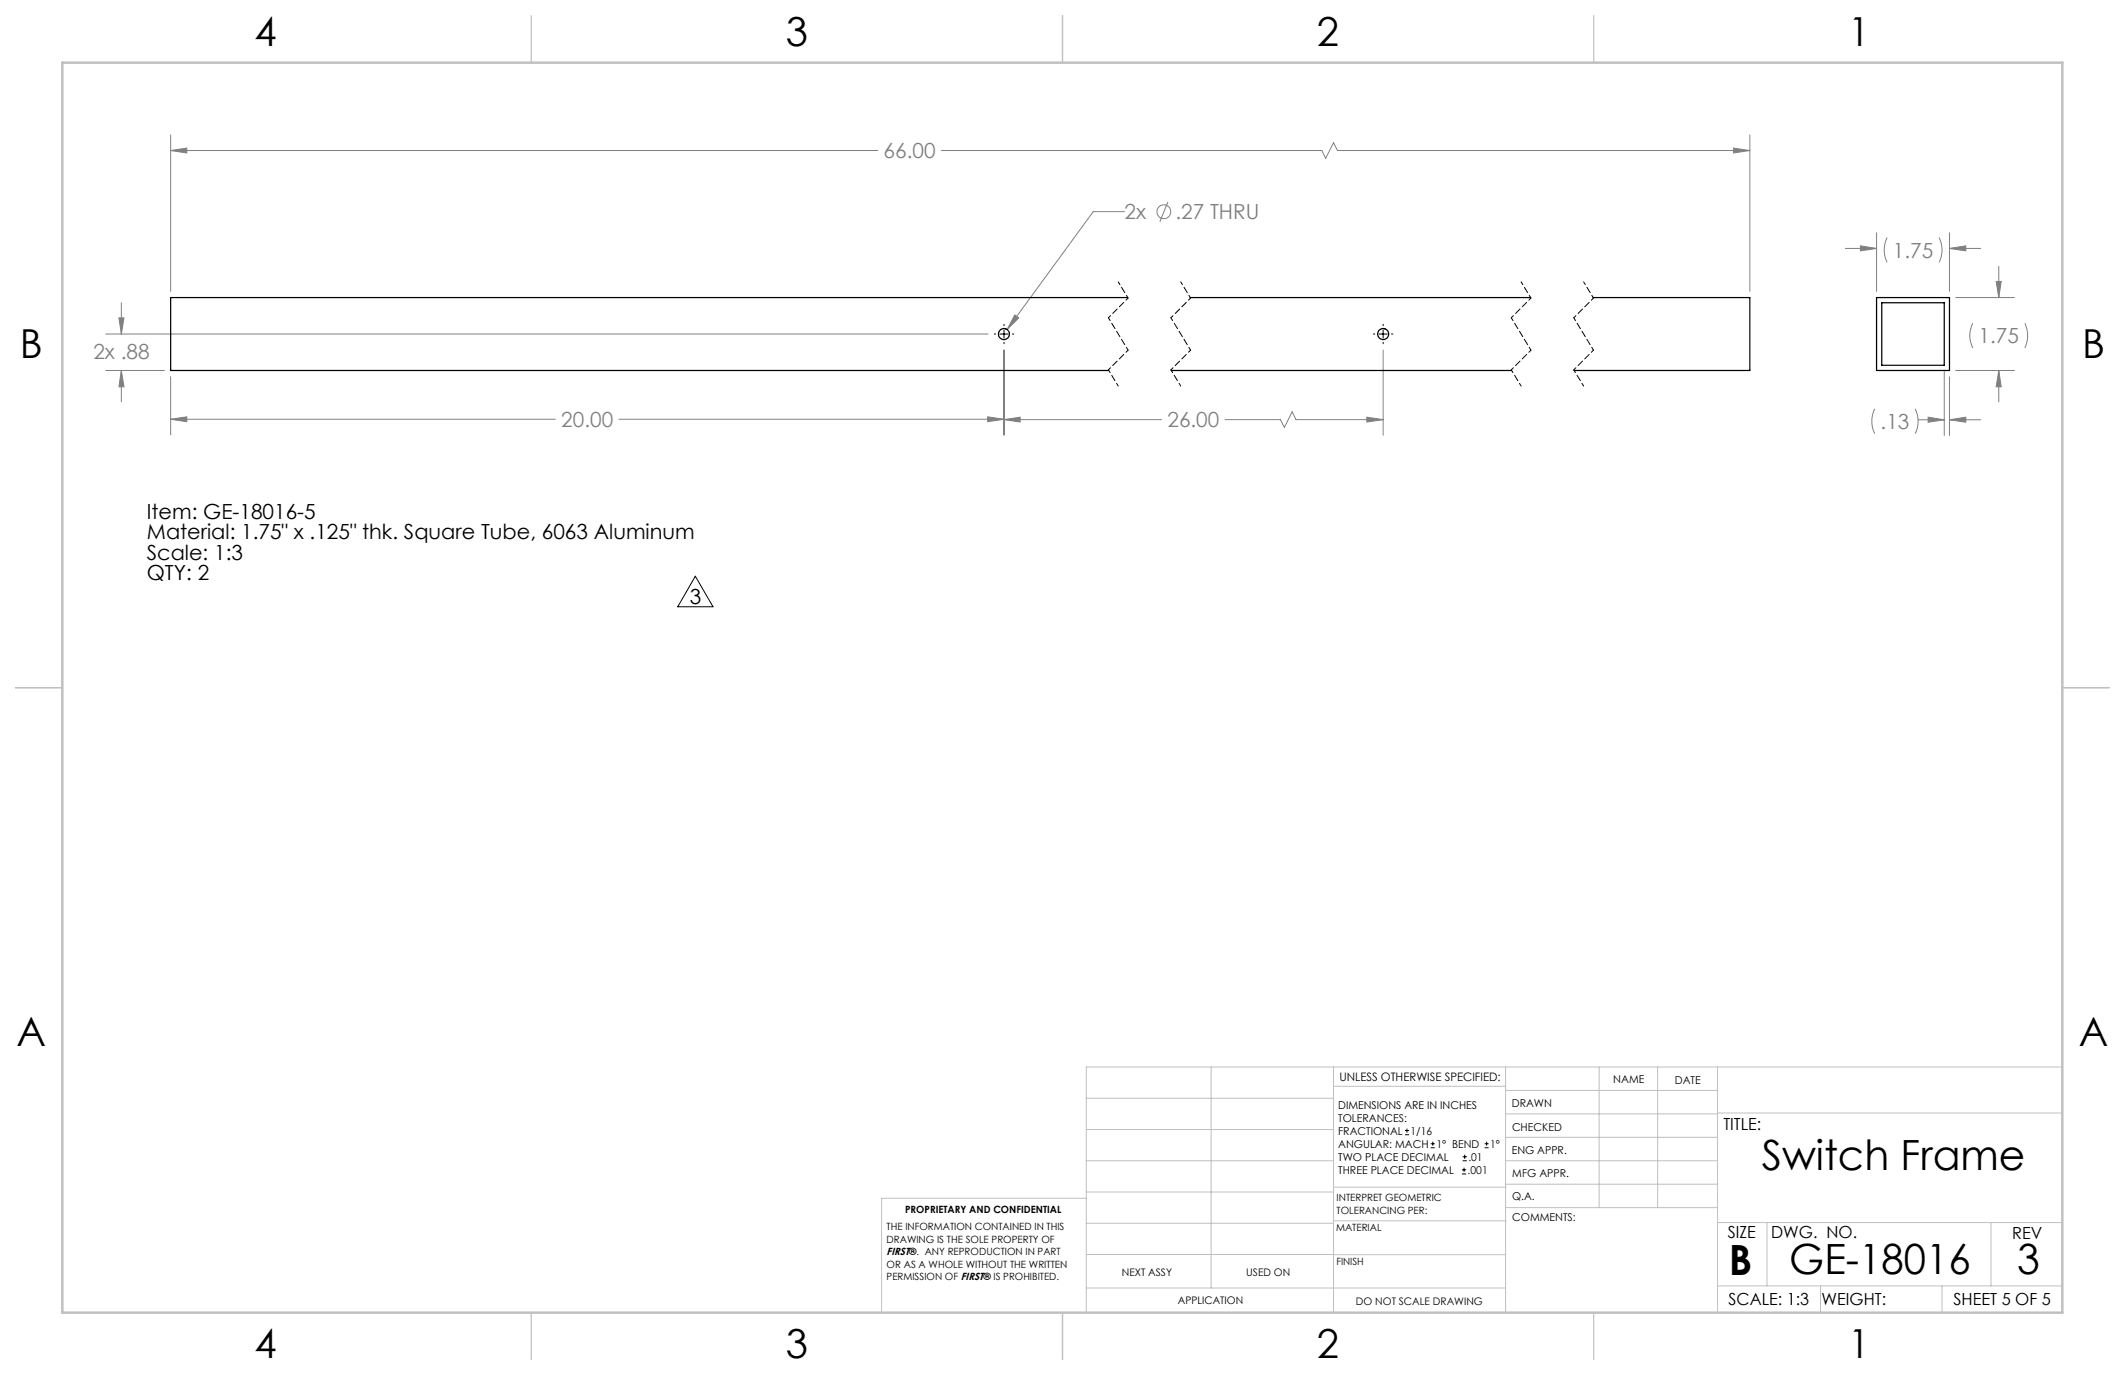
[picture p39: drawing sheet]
<svg xmlns="http://www.w3.org/2000/svg" width="432mm" height="279mm" viewBox="0 0 432 279" stroke-linecap="round" stroke-linejoin="round" font-family="sans-serif">
<defs><g id="words">
<g font-size="8.5">
<text x="358" y="237.7">Switch Frame</text>
<text x="351.3" y="259">B</text>
<text x="363.6" y="258.9">GE-18016</text>
<text x="409.9" y="258.9">3</text>
</g>
<g font-size="8.1">
<text x="51.7" y="9.3">4</text>
<text x="159.7" y="9.3">3</text>
<text x="267.6" y="9.3">2</text>
<text x="375.6" y="9.3">1</text>
<text x="4" y="72.8">B</text>
<text x="423.1" y="72.8">B</text>
<text x="3.3" y="212.5">A</text>
<text x="422.4" y="212.5">A</text>
<text x="51.7" y="276">4</text>
<text x="159.7" y="276">3</text>
<text x="267.6" y="276">2</text>
<text x="375.6" y="276">1</text>
</g>
<g font-size="4.2" fill="#808080">
<text x="179.6" y="32.2">66.00</text>
<text x="228.5" y="44.6">2x</text>
<text x="238.8" y="44.6">.27 THRU</text>
<text x="384.7" y="52.4">1.75</text>
<text x="402.1" y="69.8">1.75</text>
<text x="19" y="72.9">2x .88</text>
<text x="114.1" y="86.8">20.00</text>
<text x="237.2" y="86.8">26.00</text>
<text x="382.1" y="87.2">.13</text>
</g>
<g font-size="4.2">
<text x="29.8" y="105.4">Item: GE-18016-5</text>
<text x="29.8" y="109.6">Material: 1.75&quot; x .125&quot; thk. Square Tube, 6063 Aluminum</text>
<text x="29.8" y="113.7">Scale: 1:3</text>
<text x="29.8" y="117.9">QTY: 2</text>
<text x="140.2" y="122.7">3</text>
</g>
<g font-size="3.4">
<text x="350.2" y="229.5">TITLE:</text>
<text x="351.1" y="251.6">SIZE</text>
<text x="359.9" y="251.6">DWG. NO.</text>
<text x="408.9" y="251.7">REV</text>
<text x="351.2" y="265.2">SCALE: 1:3</text>
<text x="370.1" y="265.3">WEIGHT:</text>
<text x="396.9" y="265.2">SHEET 5 OF 5</text>
</g>
<text font-size="2.4" x="272.2" y="219.7">UNLESS OTHERWISE SPECIFIED:</text>
<g font-size="2.2">
<text x="327.8" y="220.1">NAME</text>
<text x="340.3" y="220.2">DATE</text>
<text x="271.9" y="225.3">DIMENSIONS ARE IN INCHES</text>
<text x="271.9" y="227.9">TOLERANCES:</text>
<text x="307.2" y="224.9">DRAWN</text>
<text x="271.9" y="230.6">FRACTIONAL</text>
<text x="271.9" y="233.2">ANGULAR: MACH</text>
<text x="286.6" y="230.6">1/16</text>
<text x="291.9" y="233.2">1° BEND</text>
<text x="302.8" y="233.2">1°</text>
<text x="307.3" y="229.8">CHECKED</text>
<text x="271.9" y="238.5">THREE PLACE DECIMAL</text>
<text x="271.9" y="235.9">TWO PLACE DECIMAL</text>
<text x="298.2" y="238.5">.001</text>
<text x="298.4" y="235.9">.01</text>
<text x="307.2" y="234.5">ENG APPR.</text>
<text x="307.3" y="239.2">MFG APPR.</text>
<text x="307.3" y="243.9">Q.A.</text>
<text x="307.3" y="248.1">COMMENTS:</text>
</g>
<g font-size="2.1">
<text x="180.2" y="255.1">FIRST®. ANY REPRODUCTION IN PART</text>
<text x="227.9" y="259.2">NEXT ASSY</text>
<text x="253.3" y="259.2">USED ON</text>
<text x="239.3" y="265">APPLICATION</text>
<text x="275.5" y="265.1">DO NOT SCALE DRAWING</text>
</g>
<g font-size="2">
<text x="271.6" y="244.1">INTERPRET GEOMETRIC</text>
<text x="180.2" y="250">THE INFORMATION CONTAINED IN THIS</text>
<text x="183.9" y="246.4">PROPRIETARY AND CONFIDENTIAL</text>
<text x="271.5" y="250.2">MATERIAL</text>
<text x="271.6" y="246.6">TOLERANCING PER:</text>
<text x="180.2" y="257.6">OR AS A WHOLE WITHOUT THE WRITTEN</text>
<text x="180.2" y="252.5">DRAWING IS THE SOLE PROPERTY OF</text>
<text x="271.5" y="257">FINISH</text>
<text x="180.2" y="260.1">PERMISSION OF FIRST® IS PROHIBITED.</text>
</g>
</g></defs>
<g fill="none" stroke="#c0c0c0" stroke-width=".2">
<path d="M246.1 216.8v44.9M271 216.8v49.9M305.9 216.8v49.9M324.9 216.8v28.6M336.8 216.8v28.6M349 216.8v49.9M419.1 216.8h-198.4v49.9M220.7 235.9h50.3M220.7 229.5h50.3M220.7 223.2h50.3M271 220.7h34.9M305.9 231.1h43.1"/>
<path d="M305.9 226.3h43.1M305.9 221.6h43.1M305.9 235.9h43.1M349 226.2h70.1M220.7 248.6h50.3M220.7 242.2h50.3M220.7 254.9h50.3M220.7 243.5h-41.6v23.2M271 255h34.9M271 248.1h35M271 241.2h35M305.9 240.6h43.1"/>
<path d="M306 245.4h43M349 248.4h70.1M359.1 248.4v12.9M404.6 248.4v12.9M220.7 261.7h85.2M349 261.3h70.1M369.9 261.3v5.4M394.6 261.3v5.4"/>
</g>
<path d="M108 3.2v9.5M215.9 3.2v9.5M323.8 3.2v9.5M3.1 139.7h9.6M419.1 139.7h9.5M108 266.7v9.6M215.9 266.7v9.6M323.8 266.7v9.6" fill="none" stroke="#c0c0c0" stroke-width=".25"/>
<path d="M12.7 12.7h406.4v254h-406.4z" fill="none" stroke="#c0c0c0" stroke-width=".5"/>
<g fill="none" stroke="#808080" stroke-width=".2">
<path d="M34.7 30.6l3.3-.5v1zM34.7 27.4v31.8M34.7 30.6h143.7M191.3 30.6h77.3l.8 1.6 1.6-3.2 .8 1.6h83.8M352.2 30.1l3.4 .5-3.4 .5zM355.6 27.4v31.8M228.5 43h-6.4l-17.5 24M237.3 41l-1.6 4M375 50.5h6.3M378 50l3.3 .5-3.3 .5zM381.3 47.3v11.9M383.5 48.3a5.6 5.6 0 0 0 0 5"/>
<path d="M394 48.3a5.6 5.6 0 0 1 0 5M396.1 50.5l3.4-.5v1zM396.1 47.3v11.9M396.1 50.5h6.4M405.6 57.2h1l-.4 3.3zM406.2 54.1v6.4M21.5 75.3h11.9M21.5 67.9h179.3M24.2 64.6h1l-.5 3.3zM24.7 75.3l.5 3.3h-1zM24.7 61.5v6.4M24.7 75.3v6.3"/>
<path d="M34.7 76.6v11.8M204 71.1v17.3M206.2 64l.8 .6-2.4 2.4zM281.1 71.1v17.3M395.1 75.5v13M396.1 76.6v11.9M397.4 75.3h11.9M397.4 60.5h11.9M400.9 65.7a5.6 5.6 0 0 0 0 5M406.2 75.3l.4 3.3h-1zM406.2 75.3v6.3M411.4 65.7a5.9 5.9 0 0 1 0 5"/>
<path d="M34.7 85.2l3.3-.5v1zM34.7 85.2h78.2M125.8 85.2h78.2M200.7 84.7l3.3 .5-3.3 .5zM204 85.3l3.3-.5v1zM204 85.3h32M249 85.3h11.2l.8 1.6 1.6-3.2 .7 1.6h17.8M277.7 84.8l3.4 .5-3.4 .5zM381 83.1a5.6 5.6 0 0 0 0 5M389.1 83.1a5.6 5.6 0 0 1 0 5M389.7 85.3h5.4M391.8 84.8l3.3 .5-3.3 .5z"/>
<path d="M396.1 85.3l3.4-.5v1zM396.1 85.3h6.4"/>
<circle cx="236.5" cy="43" r="1.42"/>
</g>
<g fill="none" stroke="#000" stroke-width=".2">
<path d="M202 67.9h.3M203.2 67.9h1.7M204 65.9v.3M204 67v1.7M204 69.6v.3M205.7 67.9h.3M279.1 67.9h.3M280.2 67.9h1.7M281.1 65.9v.3M281.1 67v1.7M281.1 69.6v.3M282.8 67.9h.2"/>
<path d="M141.3 117.1l3.6 6.2h-7.2z"/>
</g>
<path d="M227.2 57.3l2 3.3M239.9 57.3l2 3.3M309.1 57.3l2 3.3M321.8 57.3l2 3.3M225.2 64.6l4 6.6M225.2 75.2l2 3.2M237.9 64.6l4 6.6M237.9 75.2l2 3.2M307.1 64.6l4 6.6M307.1 75.2l2 3.2M319.8 64.6l4 6.6M319.8 75.2l2 3.2" fill="none" stroke="#000" stroke-width=".2" stroke-dasharray="1.3 .6" stroke-dashoffset=".6"/>
<path d="M229.2 60.6l-4 4M229.2 71.2l-4 4M241.9 60.6l-4 4M241.9 71.2l-4 4M311.1 60.6l-4 4M311.1 71.2l-4 4M323.8 60.6l-4 4M323.8 71.2l-4 4" fill="none" stroke="#000" stroke-width=".2" stroke-dasharray="1.3 .6" stroke-dashoffset=".7"/>
<path d="M277.7 84.8l3.4 .5-3.4 .5zM204 85.3l3.3-.5v1zM200.7 84.7l3.3 .5-3.3 .5zM34.7 85.2l3.3-.5v1zM24.7 75.3l.5 3.3h-1zM24.2 64.6h1l-.5 3.3zM206.2 64l-1.6 3 2.4-2.4zM34.7 30.6l3.3-.5v1zM352.2 30.1l3.4 .5-3.4 .5zM378 50l3.3 .5-3.3 .5zM396.1 50.5l3.4-.5v1zM405.6 57.2h1l-.4 3.3zM406.2 75.3l.4 3.3h-1zM396.1 85.3l3.4-.5v1zM391.8 84.8l3.3 .5-3.3 .5z" fill="#808080"/>
<g fill="none" stroke="#000" stroke-width=".25">
<path d="M229.1 60.5h-194.4v14.8h190.6M238 75.3h69.1M241.8 60.5h69.2M323.7 60.5h31.9v14.8h-35.8M381.3 60.5h14.8v14.8h-14.8zM382.4 61.5h12.7v12.7h-12.7z"/>
<circle cx="204" cy="67.9" r="1.12"/>
<circle cx="281" cy="67.9" r="1.12"/>
</g>
<g fill="none" stroke="#000" stroke-width=".2">
<path d="M285.5 230.6h.8M285.5 229.7h.8M285.9 229.3v.9M290.7 233.2h.8M290.7 232.4h.8M291.1 232v.8M297.1 238.5h.8M297.1 237.7h.8M297.2 235.9h.9M297.2 235.1h.9M297.5 237.3v.8M297.6 234.6v.9"/>
<path d="M301.7 233.2h.8M301.7 232.4h.8M302.1 232v.8"/>
</g>
<use href="#words"/>
</svg>
